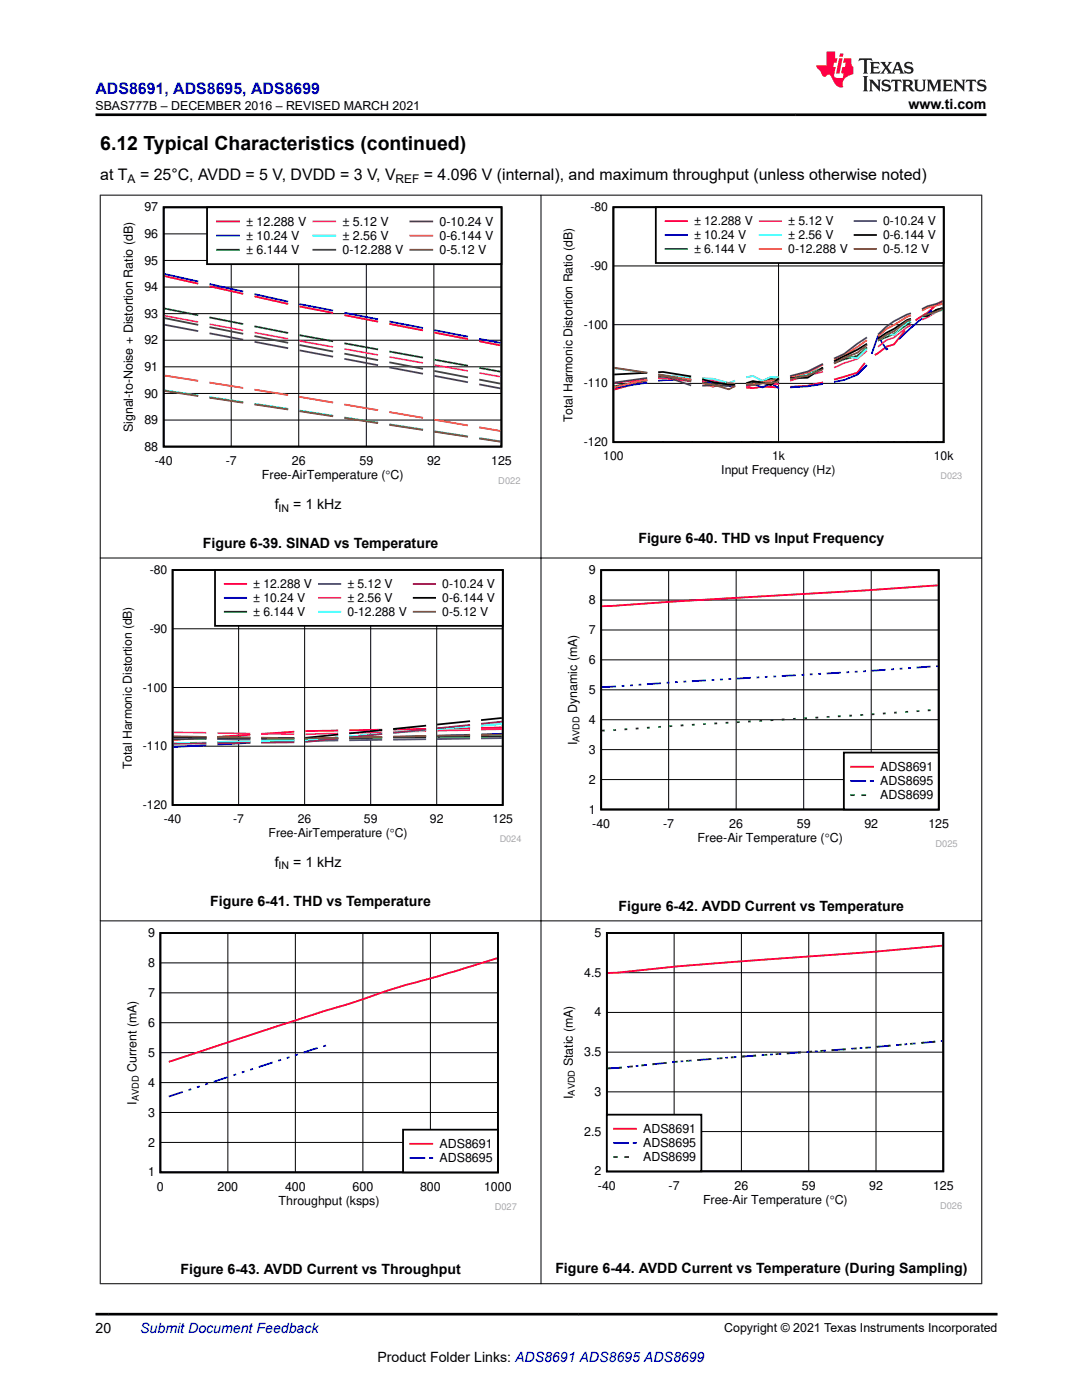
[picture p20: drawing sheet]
<svg xmlns="http://www.w3.org/2000/svg" width="216mm" height="279mm" viewBox="0 0 216 279" stroke-linecap="round" stroke-linejoin="round" font-family="sans-serif">
<defs><g id="words">
<text font-size="3.9" x="20" y="29.9">6.12 Typical Characteristics (continued)</text>
<text font-size="3.2" fill="#00f" x="19" y="18.7">ADS8691, ADS8695, ADS8699</text>
<g font-size="3.2">
<text x="20" y="35.8">at T</text>
<text x="27.9" y="35.8">= 25°C, AVDD = 5 V, DVDD = 3 V, V</text>
<text x="84.6" y="35.8">= 4.096 V (internal), and maximum throughput (unless otherwise noted)</text>
</g>
<g font-size="2.8">
<text x="181.3" y="21.8">www.ti.com</text>
<text x="54.8" y="101.6">f</text>
<text x="58.5" y="101.6">= 1 kHz</text>
<text x="40.5" y="109.4">Figure 6-39. SINAD vs Temperature</text>
<text x="127.4" y="108.3">Figure 6-40. THD vs Input Frequency</text>
<text x="54.8" y="172.9">f</text>
<text x="58.5" y="172.9">= 1 kHz</text>
<text x="42" y="180.7">Figure 6-41. THD vs Temperature</text>
<text x="123.4" y="181.8">Figure 6-42. AVDD Current vs Temperature</text>
<text x="36" y="254.2">Figure 6-43. AVDD Current vs Throughput</text>
<text x="110.8" y="254">Figure 6-44. AVDD Current vs Temperature (During Sampling)</text>
<text x="19" y="266.1">20</text>
<text x="75.3" y="271.7">Product Folder Links: ADS8691 ADS8695 ADS8699</text>
</g>
<text font-size="2.8" fill="#00f" x="28" y="266.1">Submit Document Feedback</text>
<g font-size="2.5">
<text x="19" y="21.9">SBAS777B – DECEMBER 2016 – REVISED MARCH 2021</text>
<text x="28.8" y="47.5">96</text>
<text x="28.8" y="42.2">97</text>
<text x="49.1" y="45.1">± 12.288 V</text>
<text x="49.1" y="47.9">± 10.24 V</text>
<text x="68.3" y="45.1">± 5.12 V</text>
<text x="68.3" y="47.9">± 2.56 V</text>
<text x="87.7" y="45.1">0-10.24 V</text>
<text x="87.7" y="47.9">0-6.144 V</text>
<text x="28.8" y="52.8">95</text>
<text x="49.1" y="50.7">± 6.144 V</text>
<text x="68.3" y="50.7">0-12.288 V</text>
<text x="87.7" y="50.7">0-5.12 V</text>
<text x="28.8" y="58.1">94</text>
<text x="28.8" y="63.4">93</text>
<text x="28.8" y="68.7">92</text>
<text x="28.8" y="74">91</text>
<text x="28.8" y="79.3">90</text>
<text x="26.5" y="86.3" transform="rotate(-90 26.5 86.3)">Signal-to-Noise + Distortion Ratio (dB)</text>
<text x="28.8" y="89.9">88</text>
<text x="28.8" y="84.6">89</text>
<text x="30.9" y="92.8">-40</text>
<text x="45" y="92.8">-7</text>
<text x="52.3" y="95.6">Free-AirTemperature (qC)</text>
<text x="58.2" y="92.8">26</text>
<text x="71.7" y="92.8">59</text>
<text x="85.2" y="92.8">92</text>
<text x="98" y="92.8">125</text>
<text x="117.5" y="114.6">9</text>
<text x="117.5" y="120.6">8</text>
<text x="117.5" y="126.5">7</text>
<text x="117.5" y="132.5">6</text>
<text x="115.2" y="142.2" transform="rotate(-90 115.2 142.2)">Dynamic (mA)</text>
<text x="117.5" y="138.5">5</text>
<text x="115.2" y="148.8" transform="rotate(-90 115.2 148.8)">I</text>
<text x="117.5" y="144.5">4</text>
<text x="117.5" y="150.4">3</text>
<text x="175.6" y="153.9">ADS8691</text>
<text x="117.5" y="156.4">2</text>
<text x="175.6" y="156.7">ADS8695</text>
<text x="175.6" y="159.6">ADS8699</text>
<text x="117.5" y="162.4">1</text>
<text x="118.2" y="165.2">-40</text>
<text x="132.3" y="165.2">-7</text>
<text x="145.5" y="165.2">26</text>
<text x="159" y="165.2">59</text>
<text x="172.5" y="165.2">92</text>
<text x="185.2" y="165.2">125</text>
<text x="139.2" y="168">Free-Air Temperature (qC)</text>
<text x="29.5" y="187">9</text>
<text x="118.6" y="187">5</text>
<text x="29.5" y="193">8</text>
<text x="116.6" y="194.9">4.5</text>
<text x="29.5" y="199">7</text>
<text x="118.6" y="202.9">4</text>
<text x="29.5" y="204.9">6</text>
<text x="27.2" y="214" transform="rotate(-90 27.2 214)">Current (mA)</text>
<text x="29.5" y="210.9">5</text>
<text x="114.3" y="212.8" transform="rotate(-90 114.3 212.8)">Static (mA)</text>
<text x="116.6" y="210.8">3.5</text>
<text x="27.2" y="220.5" transform="rotate(-90 27.2 220.5)">I</text>
<text x="29.5" y="216.9">4</text>
<text x="114.3" y="219.3" transform="rotate(-90 114.3 219.3)">I</text>
<text x="118.6" y="218.7">3</text>
<text x="29.5" y="222.8">3</text>
<text x="116.6" y="226.6">2.5</text>
<text x="128.3" y="226.1">ADS8691</text>
<text x="29.5" y="228.8">2</text>
<text x="87.7" y="229.1">ADS8691</text>
<text x="87.7" y="232">ADS8695</text>
<text x="128.3" y="229">ADS8695</text>
<text x="128.3" y="231.8">ADS8699</text>
<text x="29.5" y="234.8">1</text>
<text x="31.3" y="237.6">0</text>
<text x="43.4" y="237.6">200</text>
<text x="56.9" y="237.6">400</text>
<text x="70.4" y="237.6">600</text>
<text x="83.8" y="237.6">800</text>
<text x="96.6" y="237.6">1000</text>
<text x="118.6" y="234.6">2</text>
<text x="119.3" y="237.4">-40</text>
<text x="133.4" y="237.4">-7</text>
<text x="146.6" y="237.4">26</text>
<text x="160" y="237.4">59</text>
<text x="173.4" y="237.4">92</text>
<text x="186.2" y="237.4">125</text>
<text x="55.6" y="240.4">Throughput (ksps)</text>
<text x="140.3" y="240.2">Free-Air Temperature (qC)</text>
<text x="144.5" y="265.8">Copyright © 2021 Texas Instruments Incorporated</text>
</g>
<g font-size="2.4">
<text x="25.5" y="36.5">A</text>
<text x="78.9" y="36.5">REF</text>
<text x="117.8" y="42.1">-80</text>
<text x="138.5" y="45">± 12.288 V</text>
<text x="138.5" y="47.8">± 10.24 V</text>
<text x="157.3" y="45">± 5.12 V</text>
<text x="157.3" y="47.8">± 2.56 V</text>
<text x="176.2" y="45">0-10.24 V</text>
<text x="176.2" y="47.8">0-6.144 V</text>
<text x="117.8" y="53.9">-90</text>
<text x="138.5" y="50.5">± 6.144 V</text>
<text x="157.3" y="50.5">0-12.288 V</text>
<text x="176.2" y="50.5">0-5.12 V</text>
<text x="116.5" y="65.6">-100</text>
<text x="116.5" y="77.3">-110</text>
<text x="114.3" y="84.3" transform="rotate(-90 114.3 84.3)">Total Harmonic Distortion Ratio (dB)</text>
<text x="116.5" y="89">-120</text>
<text x="120.4" y="91.8">100</text>
<text x="143.9" y="94.6">Input Frequency (Hz)</text>
<text x="154.1" y="91.8">1k</text>
<text x="186.3" y="91.8">10k</text>
<text x="29.9" y="114.6">-80</text>
<text x="50.5" y="117.4">± 12.288 V</text>
<text x="69.3" y="117.4">± 5.12 V</text>
<text x="88.2" y="117.4">0-10.24 V</text>
<text x="50.5" y="120.2">± 10.24 V</text>
<text x="50.5" y="122.9">± 6.144 V</text>
<text x="69.3" y="120.2">± 2.56 V</text>
<text x="69.3" y="122.9">0-12.288 V</text>
<text x="88.2" y="120.2">0-6.144 V</text>
<text x="88.2" y="122.9">0-5.12 V</text>
<text x="29.9" y="126.3">-90</text>
<text x="28.5" y="138">-100</text>
<text x="28.5" y="149.7">-110</text>
<text x="26.3" y="153.5" transform="rotate(-90 26.3 153.5)">Total Harmonic Distortion (dB)</text>
<text x="28.5" y="161.4">-120</text>
<text x="32.7" y="164.2">-40</text>
<text x="46.5" y="164.2">-7</text>
<text x="53.6" y="167">Free-AirTemperature (qC)</text>
<text x="59.4" y="164.2">26</text>
<text x="72.6" y="164.2">59</text>
<text x="85.8" y="164.2">92</text>
<text x="98.3" y="164.2">125</text>
</g>
<g font-size="2.1">
<text x="55.6" y="102.1">IN</text>
<text x="55.6" y="173.5">IN</text>
</g>
<g font-size="1.9" fill="#a8a8a8">
<text x="99.4" y="96.7">D022</text>
<text x="186.7" y="169.1">D025</text>
<text x="98.7" y="241.5">D027</text>
<text x="187.6" y="241.3">D026</text>
</g>
<g font-size="1.9">
<text x="115.6" y="148.1" transform="rotate(-90 115.6 148.1)">AVDD</text>
<text x="27.7" y="219.8" transform="rotate(-90 27.7 219.8)">AVDD</text>
<text x="114.7" y="218.6" transform="rotate(-90 114.7 218.6)">AVDD</text>
</g>
<g font-size="1.8" fill="#a8a8a8">
<text x="187.7" y="95.7">D023</text>
<text x="99.7" y="168.1">D024</text>
</g>
</g></defs>
<path d="M32.7 41.4h67.4v47.7h-67.4z" fill="none" stroke="#000" stroke-width=".36"/>
<path d="M32.7 57.3h67.4M32.7 52h67.4M32.7 46.7h67.4M46.1 41.4v47.7M59.6 41.4v47.7M73.1 41.4v47.7M86.6 41.4v47.7M32.7 78.5h67.4M32.7 73.2h67.4M32.7 67.9h67.4M32.7 62.6h67.4M32.7 83.8h67.4" fill="none" stroke="#000" stroke-width=".2"/>
<path d="M32.8 55.1l6.8 1.5M41.8 57.1l6.7 1.5M50.8 59.1l6.7 1.6M59.7 61.2l6.8 1.3M68.7 62.9l6.7 1.3M77.7 64.6l6.7 1.3M86.7 66.4l6.7 1.3M95.6 68.1l4.3 .8" fill="none" stroke="#f00" stroke-width=".36"/>
<path d="M32.8 54.7l6.8 1.5M41.8 56.7l6.7 1.5M50.8 58.7l6.7 1.5M59.7 60.7l6.8 1.3M68.7 62.4l6.7 1.3M77.7 64.2l6.7 1.3M86.7 65.9l6.7 1.3M95.6 67.6l4.3 .8" fill="none" stroke="#00f" stroke-width=".36"/>
<path d="M32.8 61.6l6.8 1.3M41.8 63.3l6.7 1.4M50.8 65.1l6.7 1.3M59.7 66.9l6.8 1.2M68.7 68.5l6.7 1.2M77.7 70.2l6.7 1.2M86.7 71.8l6.7 1.2M95.6 73.4l4.3 .8" fill="none" stroke="#007f00" stroke-width=".36"/>
<path d="M32.8 63l6.8 1.3M41.8 64.7l6.7 1.2M50.8 66.4l6.7 1.2M59.7 68l6.8 1.2M68.7 69.6l6.7 1.2M77.7 71.2l6.7 1.2M86.7 72.8l6.7 1.2M95.6 74.4l4.3 .8" fill="none" stroke="#f0f" stroke-width=".36"/>
<path d="M32.8 77.9l6.8 1M41.8 79.3l6.7 1M50.8 80.6l6.7 1M59.7 81.9l6.8 1.1M68.7 83.3l6.7 1M77.7 84.7l6.7 1M86.7 86.1l6.7 1M95.6 87.4l4.3 .7" fill="none" stroke="#0cf" stroke-width=".36"/>
<path d="M32.8 63.5l6.8 1.3M41.8 65.3l6.7 1.3M50.8 67.1l6.7 1.3M59.7 68.9l6.8 1.3M68.7 70.6l6.7 1.3M77.7 72.3l6.7 1.3M86.7 74l6.7 1.3M95.6 75.8l4.3 .8" fill="none" stroke="#414141" stroke-width=".36"/>
<path d="M32.8 64.8l6.8 1.3M41.8 66.5l6.7 1.3M50.8 68.2l6.7 1.3M59.7 69.9l6.8 1.3M68.7 71.6l6.7 1.3M77.7 73.3l6.7 1.3M86.7 75l6.7 1.3M95.6 76.7l4.3 .8" fill="none" stroke="#68275f" stroke-width=".36"/>
<path d="M32.8 74.9l6.8 1.1M41.8 76.4l6.7 1M50.8 77.8l6.7 1M59.7 79.2l6.8 1.1M68.7 80.7l6.7 1.2M77.7 82.2l6.7 1.2M86.7 83.8l6.7 1.1M95.6 85.3l4.3 .7" fill="none" stroke="#ff6500" stroke-width=".36"/>
<path d="M32.8 78l6.8 1M41.8 79.4l6.7 1M50.8 80.7l6.7 1M59.7 82.1l6.8 1M68.7 83.4l6.7 1M77.7 84.8l6.7 1M86.7 86.1l6.7 1.1M95.6 87.5l4.3 .6" fill="none" stroke="#83461f" stroke-width=".36"/>
<path d="M41.3 41.4h58.8v11.3h-58.8z" fill-rule="evenodd" fill="#fff"/>
<path d="M41.3 41.4h58.8v11.3h-58.8z" fill="none" stroke="#000" stroke-width=".36"/>
<path d="M43.3 44.2h4.4" fill="none" stroke="#f00" stroke-width=".36"/>
<path d="M43.3 47h4.4" fill="none" stroke="#00f" stroke-width=".36"/>
<path d="M43.3 49.9h4.4" fill="none" stroke="#007f00" stroke-width=".36"/>
<path d="M62.5 44.2h4.4" fill="none" stroke="#f0f" stroke-width=".36"/>
<path d="M62.5 47h4.4" fill="none" stroke="#0cf" stroke-width=".36"/>
<path d="M62.5 49.9h4.4" fill="none" stroke="#414141" stroke-width=".36"/>
<path d="M81.9 44.2h4.3" fill="none" stroke="#68275f" stroke-width=".36"/>
<path d="M81.9 47h4.3" fill="none" stroke="#ff6500" stroke-width=".36"/>
<path d="M81.9 49.9h4.3" fill="none" stroke="#83461f" stroke-width=".36"/>
<path d="M111.9 40.4h80.1v55.3h-80.1z" fill-rule="evenodd" fill="#fff"/>
<path d="M122.4 41.4h65.9v46.8h-65.9zM129.1 74.4l-6.5 .3M131.3 74.3l1-.1 5.6 .9M140.1 75.7l2.1 .6 3.2 .4h1.3M155.5 75.5l-1.7 1.4-3.6-.8-1.3 .4M164.2 73.3l-3.1 2.1-3.5 .1M173 68.6l-1.9 1.2-4.7 2.3M181.8 63.6l-.8 .3-5.8 3.7M188.1 61.5l-1.3 .3-1.7 1.3h-1.1" fill="none" stroke="#000" stroke-width=".35"/>
<g fill="none" stroke="#000" stroke-width=".2">
<path d="M122.4 41.4v46.8M122.4 53.1h65.9M132.3 41.4v.1M138.1 41.4v.1M142.2 41.4v.1M145.4 41.4v.1M148 41.4v.1M150.2 41.4v.1M152.1 41.4v.1M153.8 41.4v.1M155.3 41.4v46.8M165.3 41.4v.1"/>
<path d="M171.1 41.4v.1M175.2 41.4v.1M178.4 41.4v.1M181 41.4v.1M183.2 41.4v.1M185.1 41.4v.1M186.8 41.4v.1M122.4 76.5h65.9M122.4 64.8h65.9M132.3 88.1v.1M138.1 88.1v.1M142.2 88.1v.1"/>
<path d="M145.4 88.1v.1M148 88.1v.1M150.2 88.1v.1M152.1 88.1v.1M153.8 88.1v.1M165.3 88.1v.1M171.1 88.1v.1M175.2 88.1v.1M178.4 88.1v.1M181 88.1v.1M183.2 88.1v.1M185.1 88.1v.1"/>
<path d="M186.8 88.1v.1"/>
</g>
<path d="M129.1 75.9l-6.5 1.8M131.3 75.3l1-.3 5.6 .8M140.1 76.3l2.1 .4 4.5 .4M155.5 77.3a20.5 20.5 0 0 0-5.3 .2l-1.3-.2M164.2 76.3l-3.1 .7-3.5 .2M172.6 72.4l-1.5 2-4.7 1.4M180.6 66l-2.2 2.7-1.5 .5-2.3 1.6M188.1 60.1l-1.3 .8-1.7 1.5-2.4 1.6" fill="none" stroke="#f00" stroke-width=".35"/>
<path d="M129.1 76.4l-6.5 1M137.9 75.7l-6.6 .3M140.1 76.1l5.3 .9 1.3 .1M148.9 77l1.3-.4 1.9 .7 1.7-.8 1.7 .9M164.2 76.6l-3.1 .5-3.5 .2M173 72.8l-1.9 2-2.6 1-2.1 .4M177.2 69.5l-.3 .3-1.7-2.8-1.3 3.6M186 61.9l-5 4.2-1.6 1.6" fill="none" stroke="#00f" stroke-width=".35"/>
<path d="M129.1 75.9l-6.5 1.2M131.3 75.5l1-.2 5.6 .7M140.1 76.3l2.1 .4 3.2-.3 1.3 .2M155.5 75.8l-1.7-.2-4.9 1.1M164.2 73.4l-3.1 1.4-3.5 .6M173 69.3l-1.9 1.7-2.6 .7-2.1 .8M181.8 64.3l-3.4 2.3-3.2 1.3M188.1 61.4l-1.3 .5-1.7 1-1.1 .2" fill="none" stroke="#007f00" stroke-width=".35"/>
<path d="M129.1 75.8l-6.5 .6M131.3 75.6l1-.1 5.6 .6M140.1 76l2.1-.1 4.5 1.3M155.5 76.7l-1.7-.1-1.7-.4-3.2 1.1M164.2 74.2l-6.6 1.8M173 70l-1.9 1.6-2.6 .9-2.1 .9M181.8 64.9l-.8 .4-2.6 2.1-1.5 .5-1.7 1.3M188.1 61.8l-1.3 .5-1.7 1-1.1 .5" fill="none" stroke="#f0f" stroke-width=".35"/>
<path d="M122.6 73.5l6.5 .9M131.3 74.8l6.6 .6M140.1 75.5l2.1 .1 3.2 .8 1.3-.4M155.5 75.3l-1.7-.1-1.7 .8-1.9-1-1.3 .3M164.2 73.6l-3.1 1.1-3.5 .4M173 69.6l-1.9 1.9-2.6-.5-2.1 1.4M181.7 64.1l-.7 .3-2.6 2.4-1.5 .1-1.8 1.1M188.1 61.9l-1.3 .3-2.9 1.2" fill="none" stroke="#32cccc" stroke-width=".35"/>
<path d="M129.1 75.7l-6.5 1.6M131.3 75.2l1-.2 5.6 .8M140.1 76.5l2.1 .7 3.2-.7 1.3 .1M155.5 75.8l-5.3 .9h-1.3M164.2 72.8l-3.1 1.6-3.5 .8M173 67.9l-4.5 3.1-2.1 .8M181.8 62.9l-.8 .3-4.1 2.5-1.7 1.4M188.1 60.6l-3 .8-1.1 .6" fill="none" stroke="#ff6500" stroke-width=".35"/>
<path d="M129.1 75.4l-6.5 1M131.3 75.1l1-.1 5.6 1.9M146.7 76.8l-1.3 .2h-5.3M155.5 75.6l-1.7 .9-1.7-.2-1.9 .5-1.3-.1M164.2 72.6l-3.1 1.6-3.5 .9M173 67.3l-1.9 1.3-2.6 2-2.1 1M181.8 62.5a15.4 15.4 0 0 0-6.6 4.3M188.1 60.1l-1.3 .6-1.7 .4-1.1 .6" fill="none" stroke="#68275f" stroke-width=".35"/>
<path d="M122.6 73.4l6.5 1M131.3 74.7l6.6 1.4M140.1 76.4l2.1 .3 3.2 1 1.3-.7M155.5 76.1l-1.7 .3-1.7 .1-1.9 .4-1.3-.4M164.2 73.7l-3.1 1.3-3.5 .7M173 68.8l-1.9 1.6-2.6 1-2.1 1.2M181.8 63.8l-.8 .3-2.6 2-1.5 .7-1.7 1.2M188.1 61.6l-1.3 .6-2.8 .9" fill="none" stroke="#83461f" stroke-width=".35"/>
<path d="M130.9 41.4h57.4v11.1h-57.4z" fill-rule="evenodd" fill="#fff"/>
<path d="M130.9 41.4h57.4v11.1h-57.4zM170.5 46.9h4.3" fill="none" stroke="#000" stroke-width=".35"/>
<path d="M132.8 44.1h4.3" fill="none" stroke="#f00" stroke-width=".35"/>
<path d="M132.8 46.9h4.3" fill="none" stroke="#00f" stroke-width=".35"/>
<path d="M132.8 49.7h4.3" fill="none" stroke="#007f00" stroke-width=".35"/>
<path d="M151.6 44.1h4.3" fill="none" stroke="#f0f" stroke-width=".35"/>
<path d="M151.6 46.9h4.3" fill="none" stroke="#32cccc" stroke-width=".35"/>
<path d="M151.6 49.7h4.3" fill="none" stroke="#ff6500" stroke-width=".35"/>
<path d="M170.5 44.1h4.3" fill="none" stroke="#68275f" stroke-width=".35"/>
<path d="M170.5 49.7h4.3" fill="none" stroke="#83461f" stroke-width=".35"/>
<path d="M24 112.8h80v55.3h-80z" fill-rule="evenodd" fill="#fff"/>
<path d="M34.4 113.8h65.9v46.8h-65.9zM34.6 147.1h6.6M43.4 147.2h6.6M52.1 147.2l6.6 .1M67.5 146.6l-6.6 .7M76.3 145.7l-6.6 .7M85 144.8l-6.5 .7M93.8 143.9l-6.6 .7M100.1 143.3l-4.1 .4" fill="none" stroke="#000" stroke-width=".35"/>
<path d="M47.6 113.8v46.9M60.8 113.8v46.9M74 113.8v46.9M87.1 113.8v46.9M34.4 137.2h65.9M34.4 125.5h65.9M34.4 148.9h65.9" fill="none" stroke="#000" stroke-width=".2"/>
<path d="M41.2 147.2l-6.6 .5M50 146.6l-6.6 .5M58.7 146l-6.6 .5M67.5 145.8l-6.6 .1M76.3 145.6l-6.6 .2M85 145.5l-6.5 .1M93.8 145.3l-6.6 .1M100.1 145.2l-4.1 .1" fill="none" stroke="#f00" stroke-width=".35"/>
<path d="M41.2 148.7l-6.6 .4M50 148.2l-6.6 .4M58.7 147.8l-6.6 .3M67.5 147.4l-6.6 .2M76.3 147.2l-6.6 .2M85 146.9l-6.5 .2M93.8 146.6l-6.6 .2M100.1 146.4l-4.1 .2" fill="none" stroke="#00f" stroke-width=".35"/>
<path d="M41.2 147.4h-6.6M50 147.4h-6.6M58.7 147.4h-6.6M67.5 147.3l-6.6 .1M76.3 147.2l-6.6 .1M85 147.1l-6.5 .1M93.8 147l-6.6 .1M100.1 147h-4.1" fill="none" stroke="#007f00" stroke-width=".35"/>
<path d="M34.6 147.3l6.6 .2M43.4 147.5l6.6 .1M52.1 147.7l6.6 .1M67.5 147.8l-6.6 .1M76.3 147.6l-6.6 .1M85 147.5l-6.5 .1M93.8 147.4l-6.6 .1M100.1 147.3l-4.1 .1" fill="none" stroke="#295c75" stroke-width=".35"/>
<path d="M34.6 146.1l6.6 .1M43.4 146.3l6.6 .1M52.1 146.4l6.6 .1M67.5 146.4l-6.6 .1M76.3 146.1l-6.6 .2M85 145.9l-6.5 .2M93.8 145.7l-6.6 .1M100.1 145.5l-4.1 .1" fill="none" stroke="#f0f" stroke-width=".35"/>
<path d="M41.2 148.2l-6.6 .2M50 148l-6.6 .1M58.7 147.8l-6.6 .1M67.5 147.1l-6.6 .6M76.3 146.4l-6.6 .6M85 145.7l-6.5 .6M93.8 145l-6.6 .5M100.1 144.5l-4.1 .3" fill="none" stroke="#01ffff" stroke-width=".35"/>
<path d="M41.2 148.4h-6.6M50 148.3h-6.6M58.7 148.1l-6.6 .1M67.5 147.4l-6.6 .7M76.3 146.5l-6.6 .7M85 145.6l-6.5 .7M93.8 144.7l-6.6 .7M100.1 144l-4.1 .5" fill="none" stroke="#7f007f" stroke-width=".35"/>
<path d="M34.6 147l6.6 .1M43.4 147.1l6.6 .1M52.1 147.2l6.6 .2M67.5 147.2l-6.6 .2M76.3 147.1l-6.6 .1M85 146.9l-6.5 .1M93.8 146.7l-6.6 .1M100.1 146.6l-4.1 .1" fill="none" stroke="#83461f" stroke-width=".35"/>
<path d="M42.9 113.8h57.4v11.1h-57.4z" fill-rule="evenodd" fill="#fff"/>
<path d="M42.9 113.8h57.4v11.1h-57.4zM82.6 119.3h4.2" fill="none" stroke="#000" stroke-width=".35"/>
<path d="M44.9 116.5h4.2" fill="none" stroke="#f00" stroke-width=".35"/>
<path d="M44.9 119.3h4.2" fill="none" stroke="#00f" stroke-width=".35"/>
<path d="M44.9 122.1h4.2" fill="none" stroke="#007f00" stroke-width=".35"/>
<path d="M63.6 116.5h4.3" fill="none" stroke="#295c75" stroke-width=".35"/>
<path d="M63.6 119.3h4.3" fill="none" stroke="#f0f" stroke-width=".35"/>
<path d="M63.6 122.1h4.3" fill="none" stroke="#01ffff" stroke-width=".35"/>
<path d="M82.6 116.5h4.2" fill="none" stroke="#7f007f" stroke-width=".35"/>
<path d="M82.6 122.1h4.2" fill="none" stroke="#83461f" stroke-width=".35"/>
<path d="M112.8 112.8h78.3v56.3h-78.3z" fill-rule="evenodd" fill="#fff"/>
<path d="M120 113.8h67.3v47.8h-67.3z" fill="none" stroke="#000" stroke-width=".36"/>
<path d="M120 119.8h67.3M133.4 113.8v47.8M146.9 113.8v47.8M160.4 113.8v47.8M173.8 113.8v47.8M120 137.7h67.3M120 131.7h67.3M120 125.7h67.3M120 155.6h67.3M120 149.6h67.3M120 143.6h67.3" fill="none" stroke="#000" stroke-width=".2"/>
<path d="M187.1 116.8l-14.1 1-52.9 3.2" fill="none" stroke="#f00" stroke-width=".36"/>
<g fill="none" stroke="#00f" stroke-width=".36">
<path d="M122.9 137l-2.8 .1M124.6 136.9h-.6M126.3 136.8h-.6M128 136.6l-.6 .1M131.9 136.3l-2.8 .3M133.6 136.2l-.6 .1M135.3 136.1h-.6M136.9 136h-.5M140.9 135.8l-2.8 .2M142.5 135.7h-.5M144.2 135.6h-.5M145.9 135.5h-.6"/>
<path d="M149.8 135.3l-2.8 .1M151.5 135.2h-.6M153.2 135.1h-.6M154.9 135h-.6M158.8 134.8l-2.8 .1M160.5 134.7h-.6M162.2 134.6h-.6M163.8 134.5h-.5M167.8 134.2l-2.8 .2M169.4 134.1l-.5 .1M171.1 134l-.5 .1M172.8 133.9l-.6 .1"/>
<path d="M176.7 133.7l-2.8 .2M178.4 133.5l-.6 .1M180.1 133.4l-.6 .1M181.8 133.3h-.6M185.7 133l-2.8 .2M187.1 132.9l-.3 .1"/>
</g>
<g fill="none" stroke="#007f00" stroke-width=".36">
<path d="M120.7 145.8h-.6M122.9 145.7h-.5M125.2 145.5l-.6 .1M127.4 145.4h-.6M129.7 145.2h-.6M131.9 145l-.6 .1M134.1 144.9h-.5M136.4 144.8h-.6M138.6 144.6l-.5 .1M140.9 144.5h-.6M143.1 144.4h-.6M145.3 144.2l-.5 .1"/>
<path d="M147.6 144.1h-.6M149.8 144h-.5M152.1 143.8l-.6 .1M154.3 143.7h-.6M156.5 143.6h-.5M158.8 143.4l-.6 .1M161 143.3l-.5 .1M163.3 143.2h-.6M165.5 143.1h-.5M167.8 142.9l-.6 .1M170 142.8h-.6M172.2 142.7h-.5"/>
<path d="M174.5 142.5l-.6 .1M176.7 142.4h-.5M179 142.2h-.6M181.2 142.1h-.6M183.4 141.9h-.5M185.7 141.7l-.6 .1"/>
</g>
<path d="M168.4 150.2h18.9v11.4h-18.9z" fill-rule="evenodd" fill="#fff"/>
<path d="M168.4 150.2h18.9v11.4h-18.9z" fill="none" stroke="#000" stroke-width=".36"/>
<path d="M169.8 153h4.4" fill="none" stroke="#f00" stroke-width=".36"/>
<path d="M169.8 155.9h2.8M173.8 155.9h.4" fill="none" stroke="#00f" stroke-width=".36"/>
<path d="M169.8 158.7h.6M172.1 158.7h.5" fill="none" stroke="#007f00" stroke-width=".36"/>
<path d="M24.9 185.2h78.2v56.4h-78.2z" fill-rule="evenodd" fill="#fff"/>
<path d="M32 186.2h67.4v47.8h-67.4z" fill="none" stroke="#000" stroke-width=".36"/>
<path d="M32 198.1h67.4M32 192.2h67.4M45.5 186.2v47.8M58.9 186.2v47.8M72.4 186.2v47.8M85.9 186.2v47.8M32 216.1h67.4M32 210.1h67.4M32 204.1h67.4M32 228h67.4M32 222h67.4" fill="none" stroke="#000" stroke-width=".2"/>
<path d="M99.2 191.2l-11.6 3.6a184.9 184.9 0 0 0-18.6 5.7l-5 1.5-30.3 9.9" fill="none" stroke="#f00" stroke-width=".36"/>
<g fill="none" stroke="#00f" stroke-width=".36">
<path d="M36.5 217.9l-2.8 .9M38.2 217.4l-.6 .1M39.8 216.8l-.5 .2M41.5 216.2l-.5 .2M45.4 215l-2.8 .9M47.1 214.4l-.5 .2M48.8 213.9l-.6 .1M50.5 213.3l-.6 .2M54.4 212l-2.8 .9M56.1 211.5l-.6 .2M57.8 211l-.6 .1M59.5 210.4l-.6 .2"/>
<path d="M63.4 209.1l-2.8 1M65.1 208.7l-.6 .1"/>
</g>
<path d="M80.4 225.5h18.9v8.5h-18.9z" fill-rule="evenodd" fill="#fff"/>
<path d="M80.4 225.5h18.9v8.5h-18.9z" fill="none" stroke="#000" stroke-width=".36"/>
<path d="M81.9 228.3h4.3" fill="none" stroke="#f00" stroke-width=".36"/>
<path d="M81.9 231.1h2.8M85.8 231.1h.4" fill="none" stroke="#00f" stroke-width=".36"/>
<path d="M111.9 185.2h80.1v56.1h-80.1z" fill-rule="evenodd" fill="#fff"/>
<path d="M121.1 186.2h67.1v47.6h-67.1z" fill="none" stroke="#000" stroke-width=".36"/>
<path d="M121.1 194.1h67.1M134.5 186.2v47.6M147.9 186.2v47.6M161.4 186.2v47.6M174.8 186.2v47.6M121.1 217.9h67.1M121.1 210h67.1M121.1 202.1h67.1M121.1 225.8h67.1" fill="none" stroke="#000" stroke-width=".2"/>
<path d="M188 188.7l-20.1 1.7a1096.1 1096.1 0 0 0-44.8 3.7l-1.8 .1" fill="none" stroke="#f00" stroke-width=".36"/>
<g fill="none" stroke="#00f" stroke-width=".36">
<path d="M124.1 213.1l-2.8 .1M125.7 212.9h-.5M127.4 212.7l-.6 .1M129.1 212.5l-.6 .1M133 212.1l-2.8 .3M134.7 211.9l-.6 .1M136.3 211.8h-.5M138 211.7h-.5M141.9 211.3l-2.8 .3M143.6 211.2l-.6 .1M145.3 211.1h-.6M147 211h-.6"/>
<path d="M150.9 210.7l-2.8 .2M152.5 210.5l-.5 .1M154.2 210.4l-.5 .1M155.9 210.3h-.6M159.8 210l-2.8 .2M161.5 209.9h-.6M163.2 209.8h-.6M164.8 209.7h-.5M168.7 209.4l-2.8 .2M170.4 209.3h-.5M172.1 209.1l-.6 .1M173.8 209l-.6 .1"/>
<path d="M177.7 208.7l-2.8 .2M179.3 208.5l-.5 .1M181 208.4h-.5M182.7 208.2l-.6 .1M186.6 207.9l-2.8 .2M188 207.8h-.3"/>
</g>
<g fill="none" stroke="#007f00" stroke-width=".36">
<path d="M121.8 213.2h-.5M124.1 213.1h-.6M126.3 212.8l-.6 .1M128.5 212.6h-.5M130.8 212.3l-.6 .1M133 212.1l-.6 .1M135.2 211.9h-.5M137.5 211.7h-.6M139.7 211.5l-.6 .1M141.9 211.3l-.5 .1M144.2 211.2h-.6M146.4 211h-.6"/>
<path d="M148.6 210.8l-.5 .1M150.9 210.7h-.6M153.1 210.5h-.6M155.3 210.3l-.5 .1M157.6 210.2h-.6M159.8 210l-.6 .1M162 209.9h-.5M164.3 209.7h-.6M166.5 209.6h-.6M168.7 209.4h-.5M171 209.2l-.6 .1M173.2 209.1h-.6"/>
<path d="M175.4 208.9h-.5M177.7 208.7h-.6M179.9 208.5h-.6M182.1 208.3h-.5M184.4 208.1h-.6M186.6 207.9h-.5"/>
</g>
<path d="M121.1 222.5h18.9v11.3h-18.9z" fill-rule="evenodd" fill="#fff"/>
<path d="M121.1 222.5h18.9v11.3h-18.9z" fill="none" stroke="#000" stroke-width=".36"/>
<path d="M122.5 225.3h4.4" fill="none" stroke="#f00" stroke-width=".36"/>
<path d="M122.5 228.1h2.8M126.4 228.1h.5" fill="none" stroke="#00f" stroke-width=".36"/>
<path d="M122.5 230.9h.6M124.8 230.9h.5" fill="none" stroke="#007f00" stroke-width=".36"/>
<path d="M19.9 38.9h176.1M20 38.9v217.4M107.9 38.9v217.4M195.9 38.9v217.4M19.9 111.4h176.1M19.9 183.8h176.1M19.9 256.2h176.1" fill="none" stroke="#000" stroke-width=".2"/>
<path d="M171.5 11.6l-.2 .6 .5-.2h.6v.1v2.2l-.2 .4h1l-.2-.4v-2.2v-.1h.5l.6 .2-.2-.6zM173.6 12.4l.2 .3v1.6l-.2 .4h1.9l.1-.6a1.08 1.08 0 0 1-1.3 .2v-.7h.6l.4 .2v-.7l-.4 .2h-.6v-.5l.2-.2a1 1 0 0 1 1 .3l-.1-.5zM175.7 12.4l.9 1.1-1 1.2h.9l-.2-.2 .5-.8 .4 .8-.2 .2h1.6l-.2-.2 .2-.5h.9l.1 .5-.1 .2h.9l-.2-.4-.8-1.9h-.5l-.9 2.1-.9-1.1 .9-1h-.8l.2 .2-.4 .6-.4-.6 .2-.2zM179 12.8l.4 1h-.7zM180.7 12.5a.65 .65 0 0 0-.2 .7 .65 .65 0 0 0 .6 .5l.6 .1 .1 .3a.79 .79 0 0 1-.7 .4 .79 .79 0 0 1-.7-.5l.1 .7 .2-.1a.93 .93 0 0 0 1.1 0 .93 .93 0 0 0 .4-.9 1.46 1.46 0 0 0-1.2-.6l-.1-.3a1.09 1.09 0 0 1 1.2 .2l-.2-.6-.1 .1-.5-.2zM172.2 15.2l.2 .4v2.2l-.2 .4h1l-.2-.4v-2.2l.2-.4zM173.4 15.9l.2 .4v1.5l-.2 .4h.8l-.3-.4 .1-1.3 1.6 1.8v-2l.2-.4h-.7l.1 .2 .1 1.1-1.2-1.3zM176.2 16a.65 .65 0 0 0-.2 .8 .65 .65 0 0 0 .6 .4l.6 .2 .1 .2a.79 .79 0 0 1-.7 .4 .79 .79 0 0 1-.7-.5l.1 .7 .2-.1a.93 .93 0 0 0 1.1 .1 .93 .93 0 0 0 .4-1 1.46 1.46 0 0 0-1.2-.5l-.1-.4a1.09 1.09 0 0 1 1.2 .2l-.1-.6-.2 .1-.5-.1zM177.9 15.9l-.1 .6a.63 .63 0 0 1 .8-.3v1.6l-.3 .4h1l-.2-.4v-1.6a.66 .66 0 0 1 .8 .3l-.1-.6zM180 15.9l.2 .4v1.5l-.2 .4h1l-.2-.2-.1-.7h.5l.1 .2a.79 .79 0 0 0 1.2 .6l-1-.9a.61 .61 0 0 0 .6-.6 .61 .61 0 0 0-.5-.7zM180.8 16.2h.1a.47 .47 0 0 1 .5 .1 .47 .47 0 0 1 .1 .5l-.1 .1-.7 .1zM182.3 15.9l.2 .2a2.27 2.27 0 0 0 .4 2 1.04 1.04 0 0 0 1.7-.7v-1.3l.2-.2h-.8l.2 .4v1.1a.6 .6 0 0 1-.6 .6 .6 .6 0 0 1-.6-.6v-1.1l.3-.4zM184.9 15.9l.2 .4v1.5l-.2 .4h.8l-.3-.4v-1.4l.9 1.9 .9-1.9v1.4l-.3 .4h1l-.2-.4v-1.5l.2-.4h-.8l-.7 1.5-.6-1.5zM188.1 15.9l.2 .4v1.5l-.2 .4h1.9l.1-.6a1.09 1.09 0 0 1-1.3 .2v-.7h.6l.4 .2v-.6l-.4 .2h-.6v-.6l.2-.1a1.01 1.01 0 0 1 1 .3l-.1-.6zM190.2 15.9l.3 .4v1.5l-.3 .4h.8l-.2-.4v-1.3l1.6 1.8v-2l.2-.4h-.7l.2 .2v1.1l-1.2-1.3zM192.8 15.9l-.1 .6a.63 .63 0 0 1 .8-.3v1.6l-.3 .4h1l-.2-.4v-1.6a.66 .66 0 0 1 .8 .3l-.1-.6zM195.2 16a.65 .65 0 0 0-.2 .8 .65 .65 0 0 0 .6 .4l.6 .2 .2 .2a.79 .79 0 0 1-.7 .4 .79 .79 0 0 1-.7-.5l.1 .7 .2-.1a.93 .93 0 0 0 1 .1 .93 .93 0 0 0 .5-1 1.46 1.46 0 0 0-1.3-.5v-.4a1.09 1.09 0 0 1 1.2 .2l-.2-.6-.2 .1-.5-.1z" fill="#231f20"/>
<path d="M164.9 10.3v2.7h-2l.1 .4 .8 1a.95 .95 0 0 0 1 .9 .59 .59 0 0 1 .5-.4 .59 .59 0 0 1 .5 .3l.4 .8a1.59 1.59 0 0 0 2.1 1.4 1.61 1.61 0 0 1 1-2.3l1-.3-.1-1.5a1.59 1.59 0 0 1-.3-1.7h-1.5l-.2 .9h.6l-.2 .9h-.5l-.2 .9v.3l.4 .1-.1 .9h-.7a.73 .73 0 0 1-1-.7l.3-1.5h-.5l.1-.9h.5l.2-.9h-.5v-1.3zM167.4 11.6l-.6 3.1h.7l.6-3.1zM167.6 10.7l-.1 .6h.7l.1-.6z" fill="#ed1c24"/>
<path d="M19 22.9h177.8M19 262.3h180" fill="none" stroke="#000" stroke-width=".53"/>
<use href="#words"/>
</svg>
